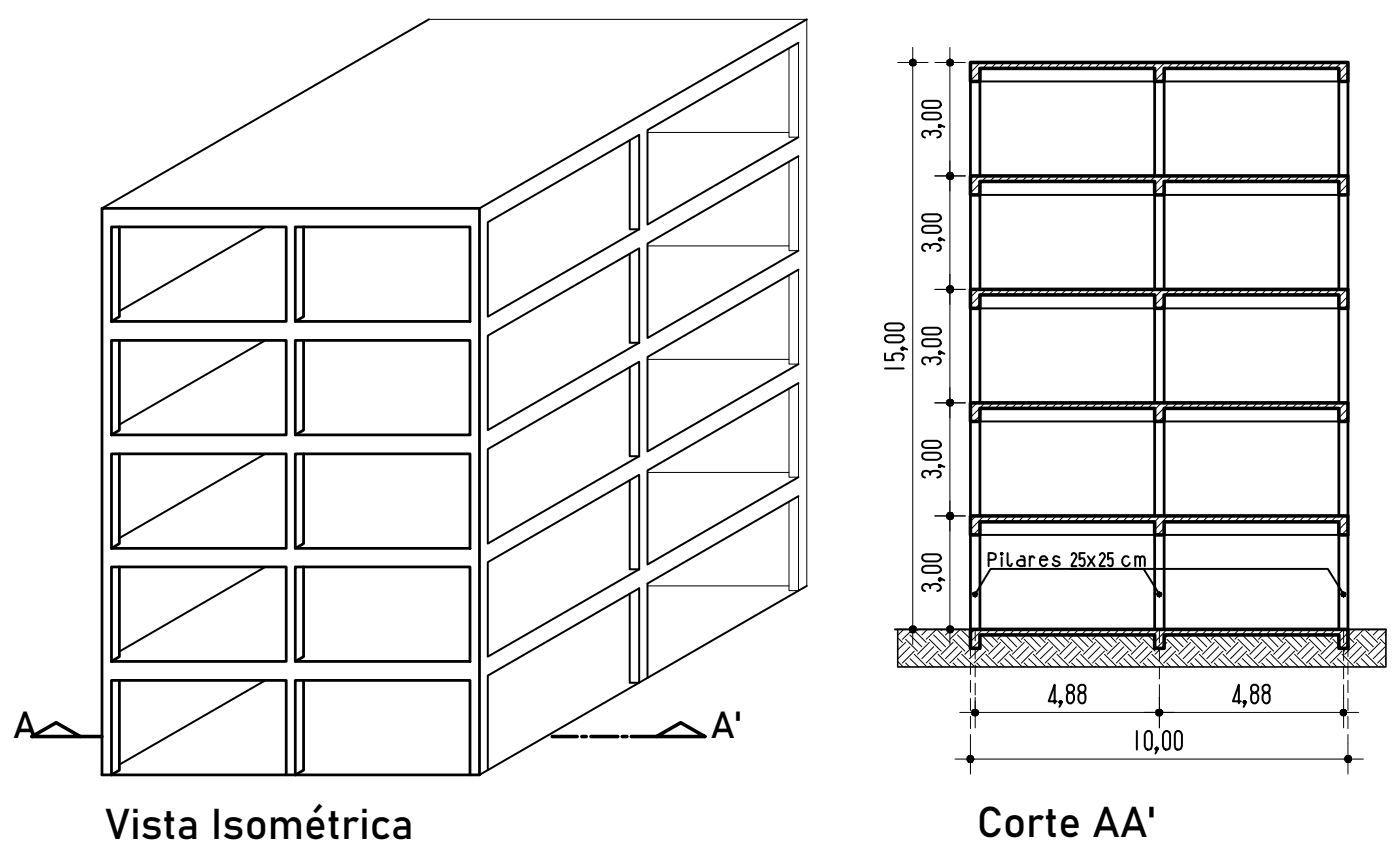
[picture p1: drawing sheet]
<svg xmlns="http://www.w3.org/2000/svg" width="150mm" height="91mm" viewBox="0 0 150 91" stroke-linecap="round" stroke-linejoin="round" font-family="sans-serif">
<defs><g id="words">
<g font-size="4.6">
<text x="11.3" y="89.8">Vista Isométrica</text>
<text x="104.6" y="89.6">Corte AA'</text>
</g>
<g font-size="4">
<text x="1.4" y="79">A</text>
<text x="76.1" y="79">A'</text>
</g>
</g></defs>
<!-- layer: Vista-3 -->
<g fill="none" stroke="#000" stroke-width=".3">
<path d="M103.9 8.7v10.1M104.9 8.7v10.1M123.7 8.7v10.1M124.7 8.7v10.1M143.4 8.7v10.1M144.4 8.7v10.1M10.9 22.3h40.5v60.7h-40.5zM11.9 24.3h18.7v10.1h-18.7zM11.9 36.4h18.7v10.2h-18.7zM12.8 36.4v9.7l-.9 .5M12.8 24.3v9.6l-.9 .5M31.6 24.3h18.7v10.1h-18.7z"/>
<path d="M31.6 36.4h18.7v10.2h-18.7zM32.5 36.4v9.7l-.9 .5M32.5 24.3v9.6l-.9 .5M103.9 20.9v10.1M103.9 33v10.1M104.9 20.9v10.1M104.9 33v10.1M123.7 20.9v10.1M123.7 33v10.1M124.7 20.9v10.1M124.7 33v10.1M143.4 20.9v10.1"/>
<path d="M143.4 33v10.1M144.4 20.9v10.1M144.4 33v10.1M11.9 48.6h18.7v10.1h-18.7zM12.8 48.6v9.6l-.9 .5M31.6 48.6h18.7v10.1h-18.7zM32.5 48.6v9.6l-.9 .5M103.9 45.1v10.1M103.9 57.3v10.1M104.9 45.1v10.1M104.9 57.3v10.1M123.7 45.1v10.1"/>
<path d="M123.7 57.3v10.1M124.7 45.1v10.1M124.7 57.3v10.1M143.4 45.1v10.1M143.4 57.3v10.1M144.4 45.1v10.1M144.4 57.3v10.1M11.9 60.7h18.7v10.1h-18.7zM12.8 72.9v9.6l-.9 .5v-10.1h18.7v10.1M12.8 60.7v9.6l-.9 .5M31.6 60.7h18.7v10.1h-18.7zM32.5 72.9v9.6l-.9 .5v-10.1h18.7v10.1"/>
<path d="M32.5 60.7v9.6l-.9 .5"/>
</g>
<!-- layer: Vista-2 -->
<g fill="none" stroke="#000" stroke-width=".21">
<path d="M45.9 2.1l-35 20.2M67.4 15v9.6h1.1M85.5 16.7l-16.2 9.4v10.1l16.2-9.4M85.5 4.6l-16.2 9.3v10.1l16.2-9.3M86.4 2.1l-35 20.2M104.9 8.7h18.8M124.7 8.7h18.7M28.4 24.3l-15.6 9M28.4 36.4l-15.6 9.1M52.2 35.9l16.3-9.3v10.1l-16.3 9.4zM52.2 23.8l16.3-9.4v10.2l-16.3 9.3zM67.4 39.3v9.6h1.1"/>
<path d="M67.4 27.2v9.5h1.1M85.5 28.9l-16.2 9.3v10.1l16.2-9.3M104.9 33h18.8M104.9 20.9h18.8M124.7 33h18.7M124.7 20.9h18.7M28.4 48.6l-15.6 9M52.2 48.1l16.3-9.4v10.2l-16.3 9.3zM67.4 51.4v9.6h1.1M85.5 41l-16.2 9.4v10.1l16.2-9.4M85.5 53.1l-16.2 9.4v10.1M104.9 57.3h18.8"/>
<path d="M104.9 45.1h18.8M124.7 57.3h18.7M124.7 45.1h18.7M28.4 60.7l-15.6 9.1M28.4 72.9l-15.6 9M52.2 60.2l16.3-9.4v10.2l-16.3 9.3zM67.4 63.6v9.5h1.1v-10.1l-16.3 9.3v10.2M86.4 62.7l-35 20.3M95.8 67.4h8.1M104.4 63.6l1.7-2.7h36.1l1.7 2.7M114.7 60.9h7.8l1.7 2.7M144.4 67.4h4"/>
</g>
<!-- layer: Cotas -->
<g fill="none" stroke="#000" stroke-width=".11">
<path d="M45.9 2.1h40.5v60.6M69.3 14.2h15.2M85.5 16.7v10.1h-1v-9.5M85.5 4.6v10.1h-1v-9.5M96.1 6.7h3.3M97.7 5.1v63.9M100.1 18.8h3.3M100.1 6.7h3.3M101.7 5.1v63.9M104 18.8l-.1 .2M104.1 6.7l-.2 .2M104.9 18.8l-1 1"/>
<path d="M104.9 7.6l-1 1M104.9 8.5l-.2 .2M104.9 19.6l-1 1.1M105 6.7l-1.1 1.1M105.7 18.8l-.6 .6M105.9 6.7l-.7 .6M106.6 18.8l-.6 .6M106.7 6.7l-.6 .6M107.4 18.8l-.6 .6M107.6 6.7l-.6 .6M108.3 18.8l-.6 .6M108.4 6.7l-.6 .6"/>
<path d="M109.2 18.8l-.7 .6M109.3 6.7l-.6 .6M110 18.8l-.6 .6M110.2 6.7l-.6 .6M110.9 18.8l-.6 .6M111 6.7l-.6 .6M111.8 18.8l-.7 .6M111.9 6.7l-.6 .6M112.6 18.8l-.6 .6M112.7 6.7l-.6 .6M113.5 18.8l-.6 .6M113.6 6.7l-.6 .6"/>
<path d="M114.3 18.8l-.6 .6M114.4 6.7l-.6 .6M115.2 18.8l-.6 .6M115.3 6.7l-.6 .6M116 18.8l-.6 .6M116.2 6.7l-.6 .6M116.9 18.8l-.6 .6M117 6.7l-.6 .6M117.8 18.8l-.7 .6M117.9 6.7l-.6 .6M118.6 18.8l-.6 .6M118.7 6.7l-.6 .6"/>
<path d="M119.5 18.8l-.6 .6M119.6 6.7l-.6 .6M120.3 18.8l-.6 .6M120.4 6.7l-.6 .6M121.2 18.8l-.6 .6M121.3 6.7l-.6 .6M122 18.8l-.5 .6M122.2 6.7l-.7 .6M122.9 18.8l-.6 .6M123 6.7l-.6 .6M123.7 18.8l-.6 .6M123.9 6.7l-.6 .6"/>
<path d="M124.6 18.8l-.9 1M124.7 7.7l-1 1M124.7 8.5l-.3 .2M124.7 19.7l-1 1M124.8 6.7l-1.1 1.1M125.5 18.8l-.6 .6M125.6 6.7l-.6 .6M126.3 18.8l-.6 .6M126.4 6.7l-.5 .6M127.2 18.8l-.6 .6M127.3 6.7l-.6 .6M128.1 18.8l-.7 .6"/>
<path d="M128.2 6.7l-.6 .6M128.9 18.8l-.6 .6M129 6.7l-.6 .6M129.8 18.8l-.6 .6M129.9 6.7l-.6 .6M130.6 18.8l-.6 .6M130.8 6.7l-.7 .6M131.5 18.8l-.6 .6M131.6 6.7l-.6 .6M132.3 18.8l-.6 .6M132.5 6.7l-.6 .6M133.2 18.8l-.6 .6"/>
<path d="M133.3 6.7l-.6 .6M134.1 18.8l-.7 .6M134.2 6.7l-.6 .6M134.9 18.8l-.6 .6M135 6.7l-.5 .6M135.8 18.8l-.6 .6M135.9 6.7l-.6 .6M136.7 18.8l-.7 .6M136.7 6.7l-.6 .6M137.5 18.8l-.6 .6M137.6 6.7l-.6 .6M138.3 18.8l-.5 .6"/>
<path d="M138.5 6.7l-.6 .6M139.2 18.8l-.6 .6M139.3 6.7l-.6 .6M140.1 18.8l-.7 .6M140.2 6.7l-.6 .6M140.9 18.8l-.6 .6M141.1 6.7l-.7 .6M141.8 18.8l-.6 .6M141.9 6.7l-.6 .6M142.6 18.8l-.6 .6M142.7 6.7l-.5 .6M143.5 18.8l-.6 .6"/>
<path d="M143.6 6.7l-.6 .6M144.4 6.8l-1 1M144.4 7.7l-1 1M144.4 8.5l-.2 .2M144.4 18.8l-1 1.1M144.4 19.7l-1 1M69.3 26.3h15.2M69.3 38.5h15.2M85.5 28.9v10.1h-1v-9.5M100.1 31h3.3M104.8 31l-.9 .8M104.9 20.5l-.3 .4"/>
<path d="M104.9 31.7l-1 1M104.9 32.5l-.5 .5M105.6 31l-.6 .6M106.5 31l-.6 .6M107.3 31l-.6 .6M108.2 31l-.6 .6M109.1 31l-.6 .6M109.9 31l-.6 .6M110.7 31l-.5 .6M111.6 31l-.6 .6M112.5 31l-.6 .6M113.3 31l-.6 .6"/>
<path d="M114.2 31l-.6 .6M115.1 31l-.6 .6M115.9 31l-.6 .6M116.8 31l-.6 .6M117.6 31l-.6 .6M118.5 31l-.6 .6M119.3 31l-.6 .6M120.2 31l-.6 .6M121.1 31l-.7 .6M121.9 31l-.6 .6M122.8 31l-.6 .6M123.7 31l-.7 .6"/>
<path d="M124.5 31l-.8 .8M124.7 20.5l-.4 .4M124.7 31.7l-1 1M124.7 32.6l-.5 .4M125.3 31l-.5 .6M126.2 31l-.6 .6M127.1 31l-.7 .6M127.9 31l-.6 .6M128.8 31l-.6 .6M129.6 31l-.6 .6M130.5 31l-.6 .6M131.4 31l-.6 .6"/>
<path d="M132.2 31l-.6 .6M133.1 31l-.6 .6M133.9 31l-.6 .6M134.8 31l-.6 .6M135.6 31l-.6 .6M136.5 31l-.6 .6M137.4 31l-.6 .6M138.2 31l-.6 .6M139.1 31l-.6 .6M140 31l-.7 .6M140.8 31l-.6 .6M141.6 31l-.5 .6"/>
<path d="M142.5 31l-.6 .6M143.4 31l-.6 .6M144.2 31l-.8 .8M144.4 20.5l-.3 .4M144.4 31.7l-1 1M144.4 32.6l-.5 .4M69.3 50.6h15.2M85.5 53.1v10.1h-1v-9.5M85.5 41v10.1h-1v-9.5M100.1 55.2h3.3M100.1 43.1h3.3M104.5 55.2l-.6 .6"/>
<path d="M104.6 43.1l-.7 .7M104.9 44.5l-.6 .6M104.9 56.6l-.7 .7M105.4 55.2l-1.5 1.5M105.5 43.1l-1.6 1.6M106.2 55.2l-.6 .7M106.3 43.1l-.6 .6M107.1 55.2l-.6 .7M107.2 43.1l-.6 .6M107.9 55.2l-.5 .7M108.1 43.1l-.7 .6M108.8 55.2l-.6 .7"/>
<path d="M108.9 43.1l-.6 .6M109.6 55.2l-.5 .7M109.8 43.1l-.6 .6M110.5 55.2l-.6 .7M110.7 43.1l-.7 .6M111.4 55.2l-.6 .7M111.5 43.1l-.6 .6M112.2 55.2l-.6 .7M112.4 43.1l-.6 .6M113.1 55.2l-.6 .7M113.2 43.1l-.6 .6M114 55.2l-.7 .7"/>
<path d="M114.1 43.1l-.6 .6M114.8 55.2l-.6 .7M114.9 43.1l-.6 .6M115.7 55.2l-.6 .7M115.8 43.1l-.6 .6M116.5 55.2l-.6 .7M116.7 43.1l-.7 .6M117.4 55.2l-.6 .7M117.5 43.1l-.6 .6M118.2 55.2l-.6 .7M118.4 43.1l-.6 .6M119.1 55.2l-.6 .7"/>
<path d="M119.2 43.1l-.6 .6M120 55.2l-.7 .7M120.1 43.1l-.6 .6M120.8 55.2l-.6 .7M120.9 43.1l-.5 .6M121.7 55.2l-.6 .7M121.8 43.1l-.6 .6M122.6 55.2l-.7 .7M122.6 43.1l-.6 .6M123.4 55.2l-.6 .7M123.5 43.1l-.6 .6M124.2 55.2l-.5 .7"/>
<path d="M124.4 43.1l-.7 .8M124.7 44.6l-.6 .5M124.7 56.6l-.7 .7M125.1 55.2l-1.4 1.5M125.2 43.1l-1.5 1.6M126 55.2l-.7 .7M126.1 43.1l-.6 .6M126.8 55.2l-.6 .7M127 43.1l-.7 .6M127.7 55.2l-.6 .7M127.8 43.1l-.6 .6M128.5 55.2l-.6 .7"/>
<path d="M128.7 43.1l-.6 .6M129.4 55.2l-.6 .7M129.5 43.1l-.6 .6M130.3 55.2l-.6 .7M130.4 43.1l-.6 .6M131.1 55.2l-.6 .7M131.2 43.1l-.6 .6M132 55.2l-.6 .7M132.1 43.1l-.6 .6M132.8 55.2l-.6 .7M133 43.1l-.7 .6M133.7 55.2l-.6 .7"/>
<path d="M133.8 43.1l-.6 .6M134.5 55.2l-.6 .7M134.7 43.1l-.6 .6M135.4 55.2l-.6 .7M135.6 43.1l-.7 .6M136.3 55.2l-.6 .7M136.4 43.1l-.6 .6M137.1 55.2l-.6 .7M137.2 43.1l-.5 .6M138 55.2l-.6 .7M138.1 43.1l-.6 .6M138.9 55.2l-.7 .7"/>
<path d="M139 43.1l-.7 .6M139.7 55.2l-.6 .7M139.8 43.1l-.6 .6M140.5 55.2l-.5 .7M140.7 43.1l-.6 .6M141.4 55.2l-.6 .7M141.5 43.1l-.6 .6M142.3 55.2l-.6 .7M142.4 43.1l-.6 .6M143.1 55.2l-.6 .7M143.3 43.1l-.6 .6M144 55.2l-.6 .7"/>
<path d="M144.1 43.1l-.7 .8M144.4 43.7l-1 1M144.4 44.6l-.6 .5M144.4 55.7l-1 1M144.4 56.6l-.7 .7M69.3 62.7h15.2M96.1 69.2l.1 .1M96.1 70.8l.5 .5M96.1 68.3l.5 .5M96.1 67.4h3.3M96.8 67.4l-.6 .6M97 68.8l-.9 .8"/>
<path d="M97 71.3l-.1 .1M97 71l.4 .4M97 68.5l1.3 1.2M97.5 69.3l-1.3 1.2M97.5 70.5l.9 .9M97.5 68l1.2 1.3M97.7 67.4l-1.1 1.1M97.9 69.7l-1.3 1.3M97.9 70.1l1.3 1.2M97.9 67.5l1.3 1.3M98.4 67.4l-.1 .1M99.3 67.4l-.6 .6"/>
<path d="M99.5 68.8l-1.2 1.3M99.5 71.3l-.1 .1M99.5 71l.4 .4M99.5 68.5l1.3 1.2M100 69.3l-1.3 1.2M100 70.5l.9 .9M100 68l1.3 1.3M100.1 67.4h3.3M100.3 67.4l-1.1 1.1M100.5 69.7l-1.3 1.3M100.5 70.1l1.2 1.2M100.5 67.5l1.2 1.3"/>
<path d="M100.9 67.4l-.1 .1M101.9 67.4l-.6 .6M102.1 68.8l-1.3 1.3M102.1 71.3l-.2 .1M102.1 71l.4 .4M102.1 68.5l1.2 1.2M102.5 69.3l-1.2 1.2M102.5 70.5l1 .9M102.5 68l1.3 1.3M102.8 76.3h42.7M102.8 67.4l-1.1 1.1M103 70.1l1.3 1.2"/>
<path d="M103 69.7l-1.3 1.3M103 67.5l.9 .9M103.5 67.4l-.2 .1M103.9 67.4v1M103.9 69v1.3M103.9 71v1.2M103.9 72.9v1.2M103.9 74.8v1.3M103.9 76.7v1.3M103.9 78.7v.9M103.9 79.7v3.2M104 69.4l-.7 .7"/>
<path d="M104.4 67.4l-.6 .6M104.4 67.4v1.2M104.4 69.3v1.3M104.4 71.2v1.3M104.4 73.2v1.2M104.4 74.7v3.2M104.6 71.3l-.1 .1M104.6 71l.4 .4M104.9 68.6l-.8 .8M104.9 68.8l1 .9M105.1 69.3l-1.3 1.2M105.1 70.5l.9 .9"/>
<path d="M105.1 68l1.2 1.3M105.2 67.4l-1.3 1.3M105.6 69.7l-1.3 1.3M105.6 70.1l1.2 1.2M106 68l.8 .8M106.1 67.4l-.6 .6M107 67.4l-.7 .6M107.1 68.8l-1.2 1.3M107.1 71.3l-.1 .1M107.1 71l.5 .4M107.1 68.5l1.3 1.2M107.3 68l-.5 .5"/>
<path d="M107.6 69.3l-1.3 1.2M107.6 70.5l.9 .9M107.7 68l1.2 1.3M107.8 67.4l-.6 .6M108.1 69.7l-1.3 1.3M108.1 70.1l1.3 1.2M108.6 68l.8 .8M108.7 67.4l-.6 .6M109.6 67.4l-.7 .6M109.7 68.8l-1.3 1.3M109.7 71.3l-.1 .1M109.7 71l.4 .4"/>
<path d="M109.7 68.5l1.3 1.2M109.9 68l-.5 .5M110.2 69.3l-1.3 1.2M110.2 70.5l.9 .9M110.2 68l1.2 1.3M110.4 67.4l-.6 .6M110.7 69.7l-1.3 1.3M110.7 70.1l1.2 1.2M111.1 68l.8 .8M111.3 67.4l-.6 .6M112.1 67.4l-.6 .6M112.2 68.8l-1.2 1.3"/>
<path d="M112.2 71.3l-.1 .1M112.2 71l.4 .4M112.2 68.5l1.3 1.2M112.4 68l-.5 .5M112.7 69.3l-1.3 1.2M112.7 70.5l.9 .9M112.7 68l1.3 1.3M113 67.4l-.6 .6M113.2 69.7l-1.3 1.3M113.2 70.1l1.3 1.2M113.7 68l.8 .8M113.8 67.4l-.6 .6"/>
<path d="M114.7 67.4l-.6 .6M114.8 68.8l-1.3 1.3M114.8 71.3l-.1 .1M114.8 71l.4 .4M114.8 68.5l1.2 1.2M115.3 69.3l-1.3 1.2M115.3 70.5l.9 .9M115.3 68l1.2 1.3M115.5 67.4l-1 1.1M115.7 69.7l-1.2 1.3M115.7 70.1l1.3 1.2M116.2 68l.8 .8"/>
<path d="M116.4 67.4l-.6 .6M117.3 67.4l-.6 .6M117.3 68.8l-1.3 1.3M117.3 71.3l-.1 .1M117.3 71l.5 .4M117.3 68.5l1.3 1.2M117.5 68l-.5 .5M117.8 69.3l-1.3 1.2M117.8 70.5l.9 .9M117.8 68l1.3 1.3M118.1 67.4l-.6 .6M118.3 69.7l-1.3 1.3"/>
<path d="M118.3 70.1l1.2 1.2M118.8 68l.7 .8M119 67.4l-.6 .6M119.8 67.4l-.5 .6M119.9 68.8l-1.3 1.3M119.9 71.3l-.1 .1M119.9 71l.4 .4M119.9 68.5l1.3 1.2M120 68l-.5 .5M120.4 69.3l-1.3 1.2M120.4 70.5l.8 .9M120.4 68l1.2 1.3"/>
<path d="M120.7 67.4l-.6 .6M120.8 69.7l-1.3 1.3M120.8 70.1l1.3 1.2M121.3 68l.8 .8M121.5 67.4l-.6 .6M122.4 67.4l-.6 .6M122.4 68.8l-1.2 1.3M122.4 71.3l-.1 .1M122.4 71l.5 .4M122.4 68.5l1.3 1.2M122.6 68l-.5 .5M122.9 69.3l-1.3 1.2"/>
<path d="M122.9 70.5l.9 .9M123.3 67.4l-.6 .6M123.4 70.1l1.2 1.2M123.4 69.7l-1.3 1.3M124.1 67.4l-.6 .6M124.2 67.4v1.4M124.2 69.5v1.2M124.2 71.4v1.3M124.2 73.3v4.6M124.3 69.4l-.6 .7M124.7 68.6l-.9 .8M125 67.4l-1.3 1.3-.8-.7"/>
<path d="M125 68.8l-.3 .3M125 71.3l-.2 .1M125 71l.4 .4M125 68.5l1.2 1.2M125.1 68l-.4 .5M125.4 69.3l-1.2 1.2M125.4 70.5l.9 .9M125.4 68l1.3 1.3M125.9 67.4l-.7 .6M125.9 69.7l-1.3 1.3M125.9 70.1l1.3 1.2M126.4 68l.8 .8"/>
<path d="M126.7 67.4l-.6 .6M127.5 68.8l-1.3 1.3M127.5 71.3l-.1 .1M127.5 71l.4 .4M127.5 68.5l1.3 1.2M127.6 67.4l-.6 .6M127.6 68l-.4 .5M128 69.3l-1.3 1.2M128 70.5l.9 .9M128 68l1.2 1.3M128.4 67.4l-.6 .6M128.4 69.7l-1.2 1.3"/>
<path d="M128.4 70.1l1.3 1.2M128.9 68l.8 .8M129.3 67.4l-.6 .6M130 68.8l-1.2 1.3M130 71.3l-.1 .1M130 71l.5 .4M130 68.5l1.3 1.2M130.1 67.4l-.6 .6M130.2 68l-.5 .5M130.5 69.3l-1.3 1.2M130.5 70.5l.9 .9M130.5 68l1.3 1.3"/>
<path d="M131 67.4l-.6 .6M131 69.7l-1.3 1.3M131 70.1l1.2 1.2M131.5 68l.7 .8M131.9 67.4l-.7 .6M132.6 68.8l-1.3 1.3M132.6 71.3l-.1 .1M132.6 71l.4 .4M132.6 68.5l1.3 1.2M132.7 67.4l-.6 .6M132.7 68l-.5 .5M133.1 69.3l-1.3 1.2"/>
<path d="M133.1 70.5l.9 .9M133.1 68l1.2 1.3M133.5 69.7l-1.3 1.3M133.5 70.1l1.3 1.2M133.6 67.4l-.6 .6M134 68l.8 .8M134.4 67.4l-.6 .6M135.1 68.8l-1.2 1.3M135.1 71.3l-.1 .1M135.1 71l.5 .4M135.1 68.5l1.3 1.2M135.3 68l-.5 .5"/>
<path d="M135.3 67.4l-.6 .6M135.6 69.3l-1.3 1.2M135.6 70.5l.9 .9M135.6 68l1.3 1.3M136.1 69.7l-1.3 1.3M136.1 70.1l1.3 1.2M136.1 67.4l-.5 .6M136.6 68l.8 .8M137 67.4l-.6 .6M137.7 68.8l-1.3 1.3M137.7 71.3l-.2 .1M137.7 71l.4 .4"/>
<path d="M137.7 68.5l1.2 1.2M137.8 68l-.4 .5M137.9 67.4l-.7 .6M138.1 69.3l-1.2 1.2M138.1 70.5l1 .9M138.2 68l1.2 1.3M138.6 69.7l-1.2 1.3M138.6 70.1l1.3 1.2M138.7 67.4l-.6 .6M139.1 68l.8 .8M139.6 67.4l-.6 .6M140.2 68.8l-1.3 1.3"/>
<path d="M140.2 71.3l-.1 .1M140.2 71l.4 .4M140.2 68.5l1.3 1.2M140.4 68l-.5 .5M140.4 67.4l-.6 .6M140.7 69.3l-1.3 1.2M140.7 70.5l.9 .9M140.7 68l1.2 1.3M141.2 69.7l-1.3 1.3M141.2 70.1l1.3 1.2M141.3 67.4l-.6 .6M141.6 68l.9 .8"/>
<path d="M142.2 67.4l-.6 .6M142.7 68.8l-1.2 1.3M142.7 71.3v.1M142.7 71l.5 .4M142.7 68.5l.7 .6M142.9 68l-.4 .5M143 67.4l-.6 .6M143.2 70.5l.9 .9M143.2 69.3l-1.3 1.2M143.4 68.1l-.1-.1 .6-.6v1.4M143.7 69.4l.3 .3M143.7 69.7l-1.2 1.3"/>
<path d="M143.7 70.1l1.3 1.2M143.9 69.5v1.2M143.9 71.4v1.3M143.9 73.3v4.6M144.4 67.7l-1 1M144.4 68.6l-.8 .8M144.4 69.1l.1 .2M144.4 68.2l.6 .6M144.4 67.4v1M144.4 69v1.3M144.4 71v1.2M144.4 72.9v1.3"/>
<path d="M144.4 74.8v1.3M144.4 76.7v1.3M144.4 78.7v.9M144.4 79.7v3.2M145.1 67.4l-.6 .6M145.3 68.8l-1.3 1.3M145.3 71.3l-.1 .1M145.3 71l.4 .4M145.3 68.5l1.3 1.2M145.8 69.3l-1.3 1.2M145.8 70.5l.9 .9M145.8 68l1.3 1.3"/>
<path d="M146 67.4l-1 1.1M146.3 69.7l-1.3 1.3M146.3 70.1l1.2 1.2M146.3 67.5l1.2 1.3M146.7 67.4l-.1 .1M147.7 67.4l-.6 .6M147.8 68.8l-1.2 1.3M147.8 71.3l-.1 .1M147.8 71l.5 .4M147.8 68.5l.6 .5M148.3 69.3l-1.2 1.2M148.3 70.5l.1 .1"/>
<path d="M148.3 68l.1 .1M148.4 67.6l-.9 .9M148.4 70.1l-.9 .9M102.3 81.3h43.7"/>
</g>
<!-- layer: Corte -->
<path d="M103.9 18.8h40.5v2.1h-1v-1.5h-18.7v1.5h-1v-1.5h-18.8v1.5h-1zM103.9 6.7h40.5v2h-1v-1.4h-18.7v1.4h-1v-1.4h-18.8v1.4h-1zM103.9 31h40.5v2h-1v-1.4h-18.7v1.4h-1v-1.4h-18.8v1.4h-1zM103.9 55.2h40.5v2.1h-1v-1.4h-18.7v1.4h-1v-1.4h-18.8v1.4h-1zM103.9 43.1h40.5v2h-1v-1.4h-18.7v1.4h-1v-1.4h-18.8v1.4h-1zM103.9 67.4h40.5v2h-1v-1.4h-18.7v1.4h-1v-1.4h-18.8v1.4h-1z" fill="none" stroke="#000" stroke-width=".38"/>
<!-- layer: Aux-Cian -->
<path d="M3.4 78.9l2.6-1.5 2.6 1.5zM8.6 78.9h2.3M59.1 78.9h2.7M62.3 78.9h.5M63.3 78.9h2.9M66.6 78.9h.5M67.6 78.9h2.7M70.3 78.9l2.6-1.5 2.6 1.5z" fill="none" stroke="#000" stroke-width=".38"/>
<!-- layer: 0 -->
<g fill="#000" stroke="#000" stroke-width=".11">
<path d="M97.4 6.7l.1 .2 .2-.2zM97.5 6.9l.2-.2-.1 .3zM97.7 6.7l-.1 .3 .1 .1z"/>
<path d="M97.6 6.4l.1 .3v-.4zM97.6 6.4l.1 .3-.2-.2zM97.5 6.5l-.1 .2h.3z"/>
<path d="M97.7 6.7v.4l.3-.1zM97.7 6.7l.4 .2-.1 .1zM97.7 6.7l.4 .2v-.2z"/>
<path d="M97.7 6.7h.4v-.2zM98 6.4l.1 .1-.4 .2zM97.7 6.3v.4l.3-.3z"/>
<path d="M101.4 18.8v.3l.3-.3zM101.4 19.1l.3-.3-.1 .4zM101.7 18.8l-.1 .4h.1z"/>
<path d="M101.4 18.8v.3l.3-.3zM101.4 19.1l.3-.3-.1 .4zM101.7 18.8l-.1 .4h.1z"/>
<path d="M101.4 6.7v.2l.3-.2zM101.4 6.9l.3-.2-.1 .3zM101.7 6.7l-.1 .3 .1 .1z"/>
<path d="M101.6 18.5l.1 .3v-.3zM101.6 18.5l.1 .3-.3-.1zM101.4 18.7v.1h.3z"/>
<path d="M101.7 18.8v.4h.2zM101.7 18.8l.4 .3-.2 .1zM101.7 18.8l.4 .3v-.3z"/>
<path d="M101.7 18.8v.4h.2zM101.7 18.8l.4 .3-.2 .1zM101.7 18.8l.4 .3v-.3z"/>
<path d="M101.6 18.5l.1 .3v-.3zM101.6 18.5l.1 .3-.3-.1zM101.4 18.7v.1h.3z"/>
<path d="M101.6 6.4l.1 .3v-.4zM101.6 6.4l.1 .3-.3-.2zM101.4 6.5v.2h.3z"/>
<path d="M101.7 6.7v.4l.2-.1zM101.7 6.7l.4 .2-.2 .1zM101.7 6.7l.4 .2v-.2z"/>
<path d="M101.7 18.8h.4v-.1zM101.9 18.5l.2 .2-.4 .1zM101.7 18.5v.3l.2-.3z"/>
<path d="M101.7 18.8h.4v-.1zM101.9 18.5l.2 .2-.4 .1zM101.7 18.5v.3l.2-.3z"/>
<path d="M101.7 6.7h.4v-.2zM101.9 6.4l.2 .1-.4 .2zM101.7 6.3v.4l.2-.3z"/>
<path d="M101.4 31v.2l.3-.2zM101.4 31.2l.3-.2-.1 .3zM101.7 31l-.1 .3 .1 .1z"/>
<path d="M101.4 31v.2l.3-.2zM101.4 31.2l.3-.2-.1 .3zM101.7 31l-.1 .3 .1 .1z"/>
<path d="M101.6 30.6l.1 .4v-.4zM101.6 30.6l.1 .4-.3-.2zM101.4 30.8v.2h.3z"/>
<path d="M101.7 31v.4l.2-.1zM101.7 31l.4 .2-.2 .1zM101.7 31l.4 .2v-.2z"/>
<path d="M101.7 31v.4l.2-.1zM101.7 31l.4 .2-.2 .1zM101.7 31l.4 .2v-.2z"/>
<path d="M101.6 30.6l.1 .4v-.4zM101.6 30.6l.1 .4-.3-.2zM101.4 30.8v.2h.3z"/>
<path d="M101.7 31h.4v-.2zM101.9 30.6l.2 .2-.4 .2zM101.7 30.6v.4l.2-.4z"/>
<path d="M101.7 31h.4v-.2zM101.9 30.6l.2 .2-.4 .2zM101.7 30.6v.4l.2-.4z"/>
<path d="M101.4 55.2v.3l.3-.3zM101.4 55.5l.3-.3-.1 .4zM101.7 55.2l-.1 .4h.1z"/>
<path d="M101.4 55.2v.3l.3-.3zM101.4 55.5l.3-.3-.1 .4zM101.7 55.2l-.1 .4h.1z"/>
<path d="M101.4 43.1v.2l.3-.2zM101.4 43.3l.3-.2-.1 .3zM101.7 43.1l-.1 .3 .1 .1z"/>
<path d="M101.4 43.1v.2l.3-.2zM101.4 43.3l.3-.2-.1 .3zM101.7 43.1l-.1 .3 .1 .1z"/>
<path d="M101.6 54.9l.1 .3v-.3zM101.6 54.9l.1 .3-.3-.1zM101.4 55.1v.1h.3z"/>
<path d="M101.7 55.2v.4h.2zM101.7 55.2l.4 .3-.2 .1zM101.7 55.2l.4 .3v-.3z"/>
<path d="M101.7 55.2v.4h.2zM101.7 55.2l.4 .3-.2 .1zM101.7 55.2l.4 .3v-.3z"/>
<path d="M101.6 54.9l.1 .3v-.3zM101.6 54.9l.1 .3-.3-.1zM101.4 55.1v.1h.3z"/>
<path d="M101.6 42.8l.1 .3v-.3zM101.6 42.8l.1 .3-.3-.2zM101.4 42.9v.2h.3z"/>
<path d="M101.7 43.1v.4l.2-.1zM101.7 43.1l.4 .2-.2 .1zM101.7 43.1l.4 .2v-.2z"/>
<path d="M101.7 43.1v.4l.2-.1zM101.7 43.1l.4 .2-.2 .1zM101.7 43.1l.4 .2v-.2z"/>
<path d="M101.6 42.8l.1 .3v-.3zM101.6 42.8l.1 .3-.3-.2zM101.4 42.9v.2h.3z"/>
<path d="M101.7 55.2h.4v-.1zM101.9 54.9l.2 .2-.4 .1zM101.7 54.9v.3l.2-.3z"/>
<path d="M101.7 55.2h.4v-.1zM101.9 54.9l.2 .2-.4 .1zM101.7 54.9v.3l.2-.3z"/>
<path d="M101.7 43.1h.4v-.2zM101.9 42.8l.2 .1-.4 .2zM101.7 42.8v.3l.2-.3z"/>
<path d="M101.7 43.1h.4v-.2zM101.9 42.8l.2 .1-.4 .2zM101.7 42.8v.3l.2-.3z"/>
<path d="M97.4 67.4l.1 .2 .2-.2zM97.5 67.6l.2-.2-.1 .3zM97.7 67.4l-.1 .3 .1 .1z"/>
<path d="M97.7 67.4v.4l.3-.1zM97.7 67.4l.4 .2-.1 .1zM97.7 67.4l.4 .2v-.2z"/>
<path d="M97.6 67.1l.1 .3v-.4zM97.6 67.1l.1 .3-.2-.2zM97.5 67.2l-.1 .2h.3z"/>
<path d="M97.7 67.4h.4v-.2zM98 67.1l.1 .1-.4 .2zM97.7 67v.4l.3-.3z"/>
<path d="M101.4 67.4v.2l.3-.2zM101.4 67.6l.3-.2-.1 .3zM101.7 67.4l-.1 .3 .1 .1z"/>
<path d="M101.7 67.4v.4l.2-.1zM101.7 67.4l.4 .2-.2 .1zM101.7 67.4l.4 .2v-.2z"/>
<path d="M101.6 67.1l.1 .3v-.4zM101.6 67.1l.1 .3-.3-.2zM101.4 67.2v.2h.3z"/>
<path d="M101.7 67.4h.4v-.2zM101.9 67.1l.2 .1-.4 .2zM101.7 67v.4l.2-.3z"/>
<path d="M104.1 76.3v.2l.3-.2zM104.1 76.5l.3-.2-.2 .3zM104.4 76.3l-.2 .3 .2 .1z"/>
<path d="M104.4 76.3v.4l.2-.1zM104.4 76.3l.3 .2-.1 .1zM104.4 76.3l.3 .2 .1-.2z"/>
<path d="M104.2 76l.2 .3v-.4zM104.2 76l.2 .3-.3-.2zM104.1 76.1v.2h.3z"/>
<path d="M104.4 76.3h.4l-.1-.2zM104.6 76l.1 .1-.3 .2zM104.4 75.9v.4l.2-.3z"/>
<path d="M123.8 76.3v.2l.4-.2zM123.8 76.5l.4-.2-.2 .3zM124.2 76.3l-.2 .3 .2 .1z"/>
<path d="M123.8 76.3v.2l.4-.2zM123.8 76.5l.4-.2-.2 .3zM124.2 76.3l-.2 .3 .2 .1z"/>
<path d="M124 76l.2 .3v-.4zM124 76l.2 .3-.4-.2zM123.8 76.1v.2h.4z"/>
<path d="M124.2 76.3v.4l.1-.1zM124.2 76.3l.3 .2-.2 .1zM124.2 76.3l.3 .2v-.2z"/>
<path d="M124.2 76.3v.4l.1-.1zM124.2 76.3l.3 .2-.2 .1zM124.2 76.3l.3 .2v-.2z"/>
<path d="M124 76l.2 .3v-.4zM124 76l.2 .3-.4-.2zM123.8 76.1v.2h.4z"/>
<path d="M124.2 76.3h.3v-.2zM124.3 76l.2 .1-.3 .2zM124.2 75.9v.4l.1-.3z"/>
<path d="M124.2 76.3h.3v-.2zM124.3 76l.2 .1-.3 .2zM124.2 75.9v.4l.1-.3z"/>
<path d="M143.5 76.3l.1 .2 .3-.2zM143.6 76.5l.3-.2-.2 .3zM143.9 76.3l-.2 .3 .2 .1z"/>
<path d="M143.7 76l.2 .3v-.4zM143.7 76l.2 .3-.3-.2zM143.6 76.1l-.1 .2h.4z"/>
<path d="M143.9 76.3v.4l.2-.1zM143.9 76.3l.3 .2-.1 .1zM143.9 76.3l.3 .2v-.2z"/>
<path d="M143.9 76.3h.3v-.2zM144.1 76l.1 .1-.3 .2zM143.9 75.9v.4l.2-.3z"/>
<path d="M103.5 81.3l.1 .1 .3-.1zM103.6 81.4l.3-.1-.2 .3zM103.9 81.3l-.2 .3 .2 .1z"/>
<path d="M103.9 81.3v.4l.2-.1zM103.9 81.3l.3 .1-.1 .2zM103.9 81.3l.3 .1 .1-.1z"/>
<path d="M103.7 80.9l.2 .4v-.4zM103.7 80.9l.2 .4-.3-.2zM103.6 81.1l-.1 .2h.4z"/>
<path d="M103.9 81.3h.4l-.1-.2zM104.1 80.9l.1 .2-.3 .2zM103.9 80.9v.4l.2-.4z"/>
<path d="M144 81.3l.1 .1 .3-.1zM144.1 81.4l.3-.1-.2 .3zM144.4 81.3l-.2 .3 .2 .1z"/>
<path d="M144.2 80.9l.2 .4v-.4zM144.2 80.9l.2 .4-.3-.2zM144.1 81.1l-.1 .2h.4z"/>
<path d="M144.4 81.3v.4l.2-.1zM144.4 81.3l.3 .1-.1 .2zM144.4 81.3l.3 .1v-.1z"/>
<path d="M144.4 81.3h.3v-.2zM144.6 80.9l.1 .2-.3 .2zM144.4 80.9v.4l.2-.4z"/>
</g>
<!-- layer: Cotas -->
<g fill="none" stroke="#000" stroke-width=".21">
<path d="M98.8 12.1h.3h1.3h.2l.2 .2v.2l-.2 .2-.2 .1h-1.3l-.3-.1v-.2zM98.8 10.9l.3-.1h1.3l.2 .1 .2 .4-.2 .2-.2 .1h-1.3l-.3-.1v-.2zM99.6 14.4v-.1a.47 .47 0 0 0-.4-.3 .47 .47 0 0 0-.4 .3v.3l.3 .1M99.6 14.3l.1-.2a.82 .82 0 0 1 1.1 .2v.2l-.2 .1-.2 .1M100.5 13.5l.1 .1 .2-.1M100.5 13.5l.1-.1v.2v-.2h.2l.3 .2M100.5 13.5h.3M100.6 13.4l.1 .1-.1-.1M100.6 13.5l.1 .1-.1-.1M100.6 13.6l.1-.1-.1 .1M100.6 13.5v.1M100.6 13.6h.1v-.2v.2"/>
<path d="M100.6 13.5h.1h-.1M100.7 13.4h-.1h.1M100.7 13.5l-.1-.1 .2 .1M100.7 13.4l-.1 .1M100.7 13.4v.1M94.8 37.8v.8h.9a.44 .44 0 0 1-.1-.7 .9 .9 0 0 1 1.2 .2v.2l-.2 .3M94.8 39.5h2M94.9 36l.3-.1h1.2l.2 .1 .2 .2v.2l-.4 .3h-1.2l-.3-.2-.1-.1zM94.9 34.8l.3-.2h1.2l.2 .2 .2 .3-.2 .2-.2 .1h-1.2l-.3-.1-.1-.2zM96.6 37.3h.1h-.1h.2zM96.6 37.3l.1 .1-.1-.1M96.6 37.3v.1l.2-.1"/>
<path d="M96.6 37.4l.1-.1h-.1v.1v-.1h.2l.4 .1M96.6 37.3h.1h-.1M96.6 37.3v.1M96.6 37.3l.1 .1-.1-.1h.1l-.1 .1h.1h-.1M96.6 37.4l.1-.1-.1 .1M96.6 37.4h.1v-.1v.1M96.6 37.3h.1M96.7 37.4v-.1v.1M98.8 36.4l.3-.1h1.3l.2 .1 .2 .4-.2 .2-.2 .1h-1.3l-.3-.1v-.2zM98.8 35.2l.3-.1h1.3l.2 .1 .2 .1v.3l-.2 .1-.2 .1h-1.3l-.3-.1v-.1zM98.8 24.3l.3-.1h1.3l.4 .3v.2l-.2 .1-.2 .1h-1.3l-.3-.1v-.1zM98.8 23l.3-.1h1.3l.2 .1 .2 .2v.2l-.4 .3h-1.3l-.3-.1v-.2z"/>
<path d="M99.6 38.7v-.2a.46 .46 0 0 0-.4-.2 .46 .46 0 0 0-.4 .3v.3l.3 .1M99.6 38.5l.1-.1a.76 .76 0 0 1 1.1 .2l-.2 .3-.2 .1M99.6 26.6v-.2a.48 .48 0 0 0-.8-.2 .38 .38 0 0 0 .3 .7M99.6 26.4a.7 .7 0 0 1 1.2 0v.2l-.2 .2-.2 .1M100.5 37.8l.1 .1 .2-.1M100.5 37.8l.1-.1v.2M100.5 25.7h.1h.2M100.5 25.7l.1-.2v.2M100.5 37.8h.3M100.5 25.7h.3M100.6 37.7l.2 .1M100.6 37.8h.1"/>
<path d="M100.6 37.8l.1-.1-.1 .1M100.6 37.7v.1M100.6 25.6l.1 .1-.1-.1M100.6 25.7l.1-.1-.1 .1M100.6 25.6v.1v-.1M100.6 25.7h.1h-.1h.1v-.1v.1M100.6 25.6h.1h-.1M100.6 25.6v.1M100.6 37.7h.1M100.7 25.6h-.1h.1M100.7 37.8h-.1h.1v-.1v.1h-.1h.1v-.1v.1M100.7 37.7h-.1h.1"/>
<path d="M100.7 37.8h-.1v-.1h.2l.3 .2M100.7 25.6l-.1 .1 .1-.1-.1 .1v-.1l.1 .1M100.7 25.6v.1v-.1M100.8 25.7l-.2-.2 .5 .2M98.8 59.4h.3h1.3h.2l.2 .4-.4 .3h-1.3l-.3-.1v-.2zM98.8 48.6l.3-.1h1.3l.2 .1 .2 .1v.2l-.4 .3h-1.3l-.3-.1v-.2zM98.8 47.3l.3-.1h1.3l.4 .3v.2l-.2 .2-.2 .1h-1.3l-.3-.1v-.2zM99.6 50.8v-.1a.47 .47 0 0 0-.4-.3 .47 .47 0 0 0-.4 .3v.4h.3M99.6 50.7l.1-.2a.82 .82 0 0 1 1.1 .2v.2l-.2 .2h-.2M100.5 49.9l.1 .1 .2-.1M100.5 49.9l.1-.1v.2v-.2h.2l.3 .2M100.5 49.9h.3"/>
<path d="M100.6 49.8l.1 .2-.1-.1 .1-.1-.1 .2M100.6 50v-.1v.1M100.6 50h.1v-.2v.2M100.6 50h.1h-.1M100.6 49.8v.2M100.6 49.8h.1M100.7 50v-.1v.1M100.7 49.9h-.1h.1M100.8 49.9l-.2-.1 .1 .1-.1 .1M105.9 59.9h.6a.39 .39 0 0 0 0-.6l-.6-.1v1.4M107.2 59.4l.1-.1h-.1h.1v.1M107.3 59.2v.1h-.1h.1h-.1l.1 .1h-.1z"/>
<path d="M107.3 59.2v.2M107.3 59.7v.9M107.9 59.2v1.1a.36 .36 0 0 0 .3 .3l.2-.2M109.3 59.6h.3l.1 .2v.8M110.3 59.6v1M110.8 59.7l-.2-.1h-.1l-.2 .3M111.4 59.9h.8a.4 .4 0 0 0-.4-.3 .4 .4 0 0 0-.4 .3 .52 .52 0 0 0 .3 .7h.1l.3-.2M113.5 59.7l-.2-.1a.28 .28 0 0 0-.4 0 .28 .28 0 0 0 0 .4l.5 .2 .1 .2a.41 .41 0 0 1-.4 .2 .41 .41 0 0 1-.4-.2M114.8 59.4v-.1l.3-.1 .2 .3v.1l-.5 1h.5M116.2 59.2h-.6v.7l.4-.1h.1l.1 .2-.1 .5-.3 .1-.2-.1M116.5 59.6l.7 1M117.2 59.6l-.7 1"/>
<path d="M117.8 59.4a.27 .27 0 0 1 .2-.2 .27 .27 0 0 1 .2 .1l.1 .3-.5 .9v.1h.5M119.2 59.2h-.5v.7a.33 .33 0 0 1 .4-.1 .66 .66 0 0 1-.1 .8l-.3-.1M120.9 59.6a.42 .42 0 0 0-.7 .3 .53 .53 0 0 0 .5 .7l.3-.3M121.6 59.7l.1-.1a.25 .25 0 0 1 .4 .2v.8M121.6 59.6v1M122.1 59.8l.1-.2h.3l.1 .2v.8M98.8 60.7l.3-.1h1.3l.4 .3v.2l-.2 .2h-.2h-1.3h-.3v-.2zM99.6 63v-.2a.48 .48 0 0 0-.8-.1 .38 .38 0 0 0 .3 .6M99.6 62.8a.7 .7 0 0 1 1.2 0v.2l-.2 .2-.2 .1M100.5 62.1h.1h.2M100.5 62.1l.1-.2v.2v-.1l.1 .1M100.5 62.1h.3"/>
<path d="M100.6 62l.1 .1-.1-.1M100.6 62.1l.1-.1-.1 .1M100.6 62v.1M100.6 62.1h.1v-.1v.1M100.6 62.1h.1h-.1M100.6 62h.1h-.1M100.7 62h-.1h.1M100.7 62l-.1 .1M100.7 62v.1v-.1M100.8 62.1l-.2-.2 .5 .2M109.7 60a.53 .53 0 0 0-.8 .2v.1a.48 .48 0 0 0 .8 .2M113.2 75.1h-.9l.6-1.8v2"/>
<path d="M113.5 75.3l.1-.2-.1 .2 .1-.1h-.1l.1 .1M113.5 75.2h.1h-.1v-.1v.2h.1M113.5 75.1l.1 .1-.1-.1M113.5 75.3v-.2v.2M113.5 75.1h.1M113.5 75.3h.1M113.6 75.1l-.1 .1 .1-.1M113.6 75.1l-.1 .1 .1 .1M113.6 75.1l.1 .1h-.2M113.6 75.1v.2v-.2M113.6 75.3l.1-.1-.2 .5M113.6 75.1v.2"/>
<path d="M113.6 75.1h-.1h.1M113.6 75.2v-.1v.2M114.5 74.2a.74 .74 0 0 0-.2 1l.2 .1h.2l.2-.1 .1-.3v-.4l-.1-.2-.6-.3v-.4a.4 .4 0 0 1 .3-.3 .4 .4 0 0 1 .4 .3v.3l-.3 .3M115.8 74.2l-.2 .1-.1 .2v.4l.1 .3 .2 .1h.2a.72 .72 0 0 0 0-1.1h-.2l-.2-.2-.1-.1v-.3a.41 .41 0 0 1 .4-.3 .41 .41 0 0 1 .3 .3v.3l-.2 .3M121.8 78.3v2M122.7 78.4l.2-.1h.2l.2 .1 .1 .3v1.2l-.1 .3-.2 .1-.4-.1-.1-.3v-1.2zM124.7 78.4l.3-.1 .2 .1 .1 .3v1.2l-.1 .3-.2 .1-.3-.1-.2-.3v-1.2zM125.9 78.4l.2-.1h.2l.3 .4v1.2l-.2 .3-.1 .1-.4-.1-.1-.3v-1.2zM132.9 75.1h-.9l.7-1.8v2M133.2 75.3l.1-.2v.2v-.1h-.1l.1 .1M133.2 75.2h.1h-.1v-.1v.2h.1M133.3 75.1l-.1 .1 .1 .1"/>
<path d="M133.3 75.1v.1v-.1M133.3 75.1l.1 .1h-.2M133.3 75.3v-.2v.2M133.3 75.3l.1-.1-.2 .5M133.3 75.1h.1M133.3 75.3h.1M133.3 75.1v.2M133.3 75.1l-.1 .1 .1-.1M133.3 75.1v.2v-.2M133.3 75.1h-.1h.1M133.3 75.2v-.1v.2M134.2 74.2a.74 .74 0 0 0-.1 1l.1 .1h.3l.1-.1 .1-.3v-.4l-.1-.2-.5-.3-.1-.4a.4 .4 0 0 1 .4-.3 .4 .4 0 0 1 .3 .3v.3l-.2 .3"/>
<path d="M135.5 74.2l-.2 .1-.1 .2v.4l.1 .3 .2 .1h.2a.72 .72 0 0 0 0-1.1h-.2l-.2-.2-.1-.1v-.3a.41 .41 0 0 1 .4-.3 .41 .41 0 0 1 .4 .3v.3l-.3 .3M123.7 80.2h.3M123.8 80.2l.1-.1-.1 .1M123.8 80.1h.2h-.2M123.8 80.1h.1h-.1M123.8 80.1v.1v-.1M123.8 80.1l.1 .1M123.8 80.3l.2-.2-.2 .2M123.8 80.3v-.2v.2M123.8 80.3h.1M123.9 80.1l-.2 .1 .2 .1M123.9 80.1l.1 .1"/>
<path d="M123.9 80.1v.2v-.2l-.1 .1M123.9 80.2h-.1h.2M123.9 80.2v-.1v.2M124 80.2l-.3 .5M124 80.2l-.1 .1M124 80.1v.1"/>
<circle cx="100.6" cy="13.5" r=".11"/>
<circle cx="96.7" cy="37.3" r=".11"/>
<circle cx="100.6" cy="25.6" r=".11"/>
<circle cx="100.6" cy="37.7" r=".11"/>
<circle cx="100.6" cy="49.9" r=".11"/>
<circle cx="107.3" cy="59.3" r=".06"/>
<circle cx="100.6" cy="62" r=".11"/>
<circle cx="113.6" cy="75.2" r=".11"/>
<circle cx="133.3" cy="75.2" r=".11"/>
<circle cx="123.9" cy="80.2" r=".11"/>
</g>
<g fill="#000" stroke="#000" stroke-width=".11">
<path d="M104.4 63.6l-.2 .2 .2 .1zM104.4 63.6l.2 .2-.2 .1zM104.4 63.6l.2 .2 .1-.2z"/>
<path d="M104.2 63.5l.2 .1v-.2zM104.2 63.5l.2 .1h-.3zM104.1 63.6l.1 .2 .2-.2z"/>
<path d="M104.4 63.6h.3l-.1-.1zM104.4 63.4l.2 .1-.2 .1z"/>
<path d="M124 63.8l.2 .1v-.3zM124.2 63.6l.1 .2-.1 .1zM124.2 63.6l.1 .2 .1-.2z"/>
<path d="M124 63.5l.2 .1v-.2zM124 63.5l.2 .1h-.3zM123.9 63.6l.1 .2 .2-.2z"/>
<path d="M124.3 63.5l-.1 .1h.2zM124.2 63.4l.1 .1-.1 .1z"/>
<path d="M143.7 63.8l.2 .1v-.3zM143.9 63.6l.2 .2-.2 .1zM143.9 63.6l.2 .2v-.2z"/>
<path d="M143.7 63.5l.2 .1v-.2zM143.7 63.5l.2 .1h-.3zM143.6 63.6l.1 .2 .2-.2z"/>
<path d="M144.1 63.5l-.2 .1h.2zM143.9 63.4l.2 .1-.2 .1z"/>
</g>
<!-- layer: 0 -->
<path d="M96.1 67.4v4h52.3v-4" fill="none" stroke="#000" stroke-width=".17"/>
<use href="#words"/>
</svg>
